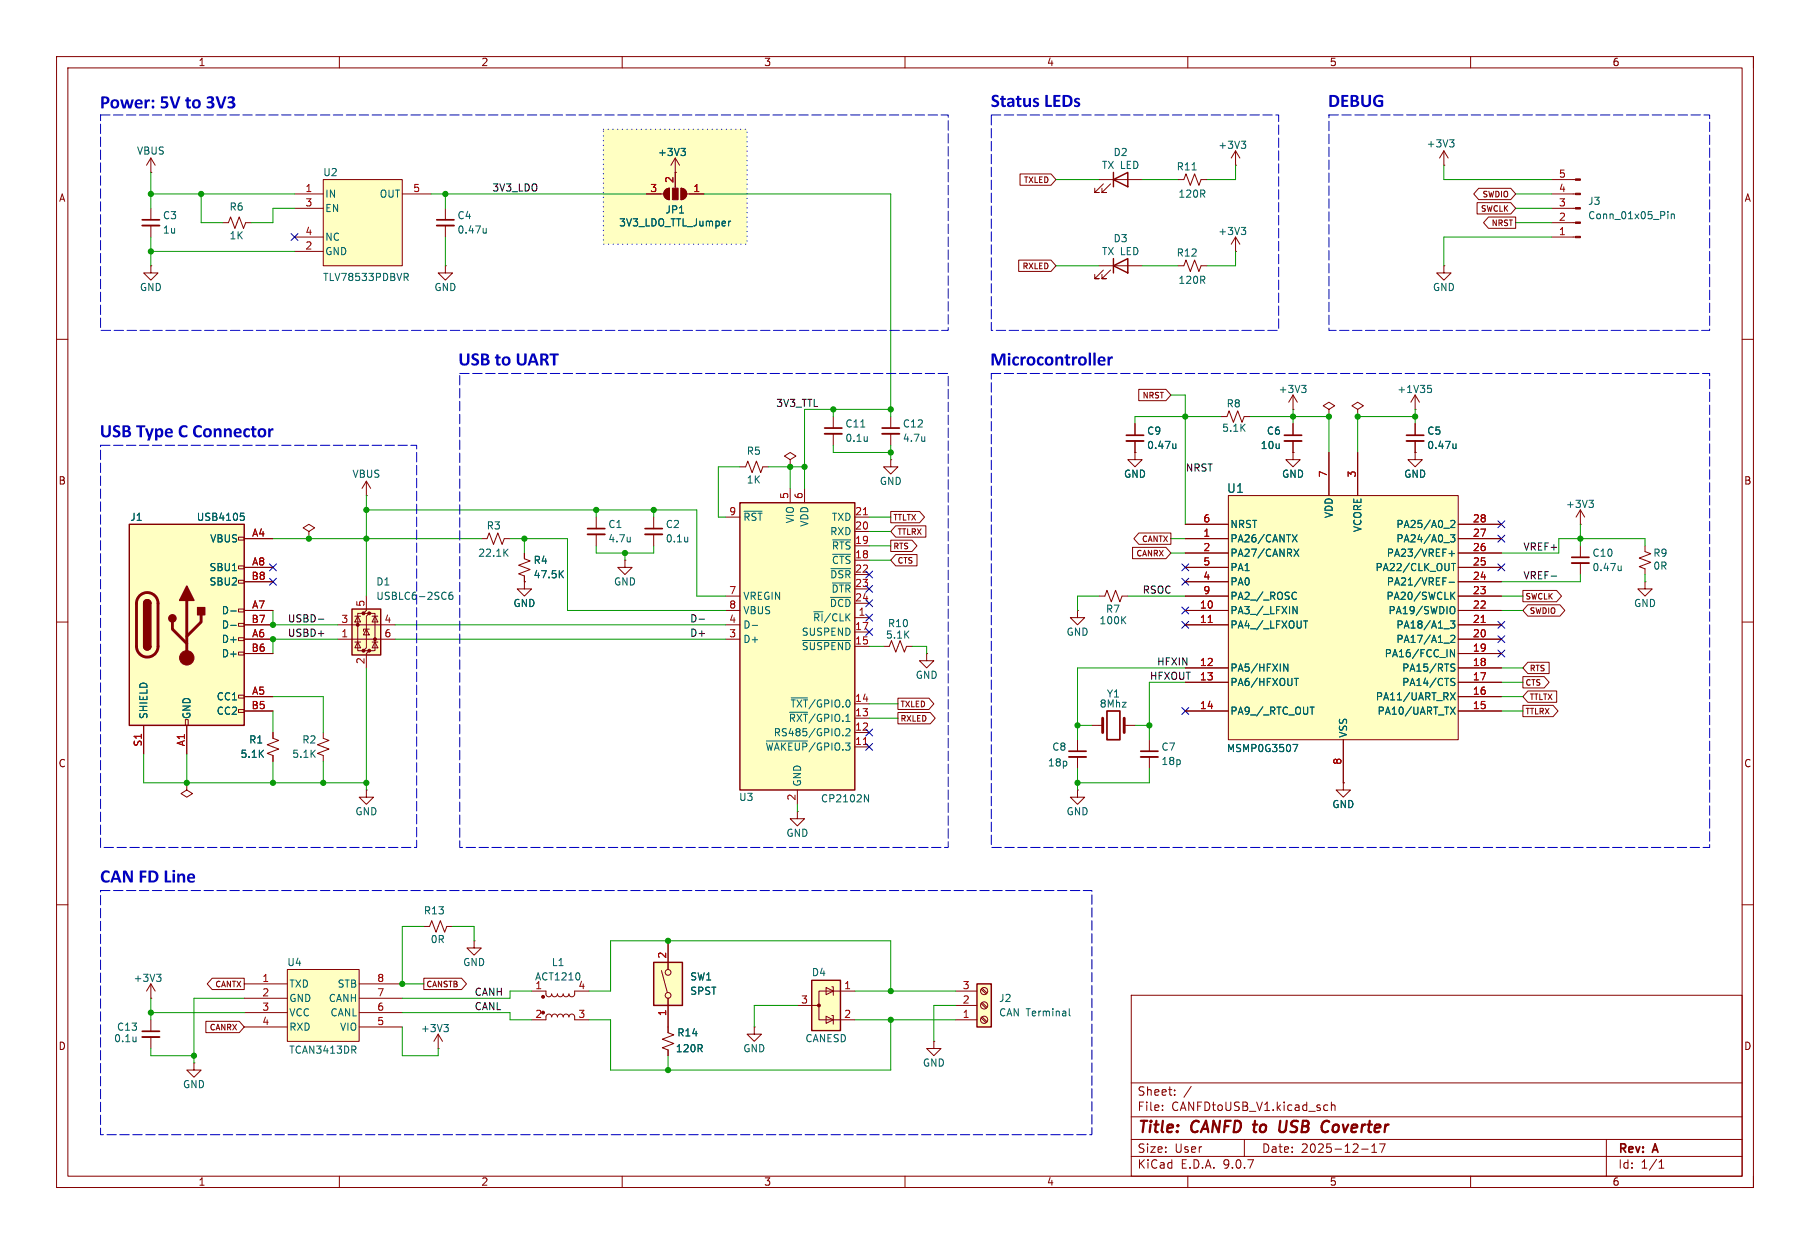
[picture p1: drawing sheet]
<svg xmlns="http://www.w3.org/2000/svg" width="320mm" height="220mm" viewBox="0 0 320 220" stroke-linecap="round" stroke-linejoin="round" font-family="sans-serif">
<defs><g id="words">
<g font-size="3.3" fill="#0000c2">
<text x="17.7" y="19.9">Power:5Vto3V3</text>
<text x="175.2" y="19.6">StatusLEDs</text>
<text x="234.8" y="19.6">DEBUG</text>
<text x="81" y="65.3">USBtoUART</text>
<text x="175.1" y="65.3">Microcontroller</text>
<text x="17.6" y="78">USBTypeCConnector</text>
<text x="17.7" y="156.8">CANFDLine</text>
</g>
<g font-size="2.8" fill="#840000">
<text x="201" y="200.9">Title:</text>
<text x="210.7" y="200.9">CANFD to</text>
<text x="227.8" y="200.9">USB</text>
<text x="236.1" y="200.9">Coverter</text>
</g>
<text font-size="2.1" fill="#006464" x="216.8" y="87.4">U1</text>
<g font-size="2.1" fill="#840000">
<text x="201" y="196.7">File:</text>
<text x="201" y="194">Sheet:</text>
<text x="207.1" y="196.7">CANFDtoUSB_V1.kicad_sch</text>
<text x="201" y="206.9">KiCad</text>
<text x="201" y="204.1">Size:</text>
<text x="207.7" y="204.1">User</text>
<text x="208.7" y="206.9">E.D.A.</text>
<text x="216.3" y="206.9">9.0.7</text>
<text x="223" y="204.1">Date:</text>
<text x="230" y="204.1">2025-12-17</text>
<text x="286" y="204.3">Rev:</text>
<text x="286" y="206.9">Id:</text>
<text x="290.1" y="206.9">1/1</text>
<text x="292.4" y="204.3">A</text>
</g>
<g font-size="1.8" fill="#840000">
<text x="35" y="11.9">1</text>
<text x="85" y="11.9">2</text>
<text x="135" y="11.9">3</text>
<text x="185" y="11.9">4</text>
<text x="235" y="11.9">5</text>
<text x="285" y="11.9">6</text>
<text x="10.3" y="35.9">A</text>
<text x="308.3" y="35.9">A</text>
<text x="10.3" y="85.9">B</text>
<text x="308.3" y="85.9">B</text>
<text x="10.3" y="135.9">C</text>
<text x="308.3" y="135.9">C</text>
<text x="10.3" y="185.9">D</text>
<text x="308.3" y="185.9">D</text>
<text x="35" y="209.9">1</text>
<text x="85" y="209.9">2</text>
<text x="135" y="209.9">3</text>
<text x="185" y="209.9">4</text>
<text x="235" y="209.9">5</text>
<text x="285" y="209.9">6</text>
</g>
<g font-size="1.8" fill="#006464">
<text x="24.1" y="27.5">VBUS</text>
<text x="116.2" y="27.8">+3V3</text>
<text x="196.8" y="27.8">D2</text>
<text x="215.3" y="26.5">+3V3</text>
<text x="252.1" y="26.3">+3V3</text>
<text x="57" y="31.4">U2</text>
<text x="57.4" y="35.2">IN</text>
<text x="67" y="35.2">OUT</text>
<text x="194.7" y="30.1">TX LED</text>
<text x="207.9" y="30.3">R11</text>
<text x="208.2" y="35.2">120R</text>
<text x="28.7" y="39">C3</text>
<text x="28.7" y="41.5">1u</text>
<text x="40.5" y="37.5">R6</text>
<text x="57.4" y="37.7">EN</text>
<text x="80.8" y="39">C4</text>
<text x="80.8" y="41.5">0.47u</text>
<text x="109.4" y="40.2">3V3_LDO_TTL_Jumper</text>
<text x="117.6" y="38">JP1</text>
<text x="215.3" y="41.8">+3V3</text>
<text x="280.7" y="36.4">J3</text>
<text x="280.7" y="39">Conn_01x05_Pin</text>
<text x="40.5" y="42.5">1K</text>
<text x="57.4" y="42.8">NC</text>
<text x="57.4" y="45.3">GND</text>
<text x="194.7" y="45.3">TX LED</text>
<text x="196.8" y="43">D3</text>
<text x="207.9" y="45.6">R12</text>
<text x="24.6" y="51.7">GND</text>
<text x="57" y="49.9">TLV78533PDBVR</text>
<text x="76.7" y="51.7">GND</text>
<text x="208.2" y="50.4">120R</text>
<text x="253.2" y="51.7">GND</text>
<text x="226" y="69.7">+3V3</text>
<text x="246.9" y="69.7">+1V35</text>
<text x="149.4" y="75.8">C11</text>
<text x="159.5" y="75.8">C12</text>
<text x="202.7" y="77.1">C9</text>
<text x="216" y="76.6">5.1K</text>
<text x="216.8" y="72.2">R8</text>
<text x="223.9" y="77.1">C6</text>
<text x="252.2" y="77.1">C5</text>
<text x="131.9" y="80.6">R5</text>
<text x="149.4" y="78.3">0.1u</text>
<text x="159.5" y="78.3">4.7u</text>
<text x="202.7" y="79.6">0.47u</text>
<text x="222.8" y="79.6">10u</text>
<text x="252.2" y="79.6">0.47u</text>
<text x="62.2" y="84.7">VBUS</text>
<text x="131.9" y="85.7">1K</text>
<text x="155.4" y="86">GND</text>
<text x="198.6" y="84.7">GND</text>
<text x="226.6" y="84.7">GND</text>
<text x="248.2" y="84.7">GND</text>
<text x="22.9" y="92.3">J1</text>
<text x="34.7" y="92.3">USB4105</text>
<text x="86" y="93.8">R3</text>
<text x="107.5" y="93.6">C1</text>
<text x="117.6" y="93.6">C2</text>
<text x="131.3" y="92.3">~{RST}</text>
<text x="140.6" y="92.6" transform="rotate(-90 140.6 92.6)">VIO</text>
<text x="143.1" y="93.3" transform="rotate(-90 143.1 93.3)">VDD</text>
<text x="146.7" y="94.9">RXD</text>
<text x="147" y="92.3">TXD</text>
<text x="217.4" y="93.6">NRST</text>
<text x="235.8" y="91.7" transform="rotate(-90 235.8 91.7)">VDD</text>
<text x="240.9" y="94.2" transform="rotate(-90 240.9 94.2)">VCORE</text>
<text x="246.8" y="93.6">PA25/A0_2</text>
<text x="276.8" y="90">+3V3</text>
<text x="36.9" y="101.2">SBU1</text>
<text x="37.1" y="96.1">VBUS</text>
<text x="84.5" y="98.7">22.1K</text>
<text x="94.2" y="99.9">R4</text>
<text x="107.5" y="96.1">4.7u</text>
<text x="117.6" y="96.1">0.1u</text>
<text x="147" y="97.4">~{RTS}</text>
<text x="147" y="99.9">~{CTS}</text>
<text x="217.4" y="101.2">PA1</text>
<text x="217.4" y="96.1">PA26/CANTX</text>
<text x="217.4" y="98.7">PA27/CANRX</text>
<text x="243.1" y="101.2">PA22/CLK_OUT</text>
<text x="245.1" y="98.7">PA23/VREF+</text>
<text x="246.8" y="96.1">PA24/A0_3</text>
<text x="281.4" y="101.2">0.47u</text>
<text x="281.4" y="98.7">C10</text>
<text x="292.2" y="98.7">R9</text>
<text x="292.2" y="101">0R</text>
<text x="36.9" y="103.7">SBU2</text>
<text x="66.4" y="103.7">D1</text>
<text x="66.4" y="106.3">USBLC6-2SC6</text>
<text x="90.7" y="107.6">GND</text>
<text x="94.2" y="102.5">47.5K</text>
<text x="108.5" y="103.7">GND</text>
<text x="131.3" y="106.3">VREGIN</text>
<text x="146.6" y="107.6">~{DCD}</text>
<text x="146.7" y="102.5">~{DSR}</text>
<text x="146.9" y="105">~{DTR}</text>
<text x="217.4" y="103.7">PA0</text>
<text x="217.4" y="106.3">PA2_/_ROSC</text>
<text x="245" y="106.3">PA20/SWCLK</text>
<text x="245.1" y="103.7">PA21/VREF-</text>
<text x="288.8" y="107.6">GND</text>
<text x="39.1" y="108.8">D-</text>
<text x="39.1" y="111.4">D-</text>
<text x="39.1" y="113.9">D+</text>
<text x="131.3" y="108.8">VBUS</text>
<text x="131.3" y="111.4">D-</text>
<text x="131.3" y="113.9">D+</text>
<text x="141.6" y="112.6">SUSPEND</text>
<text x="143.6" y="110.1">~{RI}/CLK</text>
<text x="156.5" y="113.1">5.1K</text>
<text x="156.9" y="111.1">R10</text>
<text x="188.5" y="112.6">GND</text>
<text x="194.3" y="110.6">100K</text>
<text x="195.4" y="108.6">R7</text>
<text x="217.4" y="108.8">PA3_/_LFXIN</text>
<text x="217.4" y="111.4">PA4_/_LFXOUT</text>
<text x="245.4" y="108.8">PA19/SWDIO</text>
<text x="246.8" y="111.4">PA18/A1_3</text>
<text x="246.8" y="113.9">PA17/A1_2</text>
<text x="39.1" y="116.4">D+</text>
<text x="141.6" y="115.2">~{SUSPEND}</text>
<text x="217.4" y="119">PA5/HFXIN</text>
<text x="244.7" y="116.4">PA16/FCC_IN</text>
<text x="247.8" y="119">PA15/RTS</text>
<text x="38.2" y="124.1">CC1</text>
<text x="139.7" y="125.3">~{TXT}/GPIO.0</text>
<text x="161.8" y="120.3">GND</text>
<text x="194.3" y="125.3">8Mhz</text>
<text x="195.6" y="123.6">Y1</text>
<text x="217.4" y="121.5">PA6/HFXOUT</text>
<text x="243.1" y="124.1">PA11/UART_RX</text>
<text x="247.8" y="121.5">PA14/CTS</text>
<text x="26.3" y="127.3" transform="rotate(-90 26.3 127.3)">SHIELD</text>
<text x="33.9" y="127.3" transform="rotate(-90 33.9 127.3)">GND</text>
<text x="38.2" y="126.6">CC2</text>
<text x="44" y="131.7">R1</text>
<text x="53.3" y="131.7">R2</text>
<text x="136.7" y="130.4">RS485/GPIO.2</text>
<text x="139.4" y="127.9">~{RXT}/GPIO.1</text>
<text x="217.4" y="126.6">PA9_/_RTC_OUT</text>
<text x="238.4" y="130.6" transform="rotate(-90 238.4 130.6)">VSS</text>
<text x="243.4" y="126.6">PA10/UART_TX</text>
<text x="42.4" y="134.2">5.1K</text>
<text x="51.6" y="134.2">5.1K</text>
<text x="135.2" y="133">~{WAKEUP}/GPIO.3</text>
<text x="185.2" y="135.7">18p</text>
<text x="185.9" y="133">C8</text>
<text x="205.2" y="133">C7</text>
<text x="205.2" y="135.5">18p</text>
<text x="216.8" y="133.2">MSMP0G3507</text>
<text x="130.6" y="141.8">U3</text>
<text x="141.8" y="139.2" transform="rotate(-90 141.8 139.2)">GND</text>
<text x="145" y="142.1">CP2102N</text>
<text x="235.5" y="143.1">GND</text>
<text x="62.7" y="144.4">GND</text>
<text x="138.9" y="148.2">GND</text>
<text x="188.5" y="144.4">GND</text>
<text x="74.8" y="161.9">R13</text>
<text x="76" y="167">0R</text>
<text x="23.5" y="173.8">+3V3</text>
<text x="50.7" y="171.1">U4</text>
<text x="81.8" y="171.1">GND</text>
<text x="94.5" y="173.6">ACT1210</text>
<text x="97.5" y="171.1">L1</text>
<text x="121.9" y="173.6">SW1</text>
<text x="143.4" y="172.8">D4</text>
<text x="51.1" y="174.9">TXD</text>
<text x="51.1" y="179.9">VCC</text>
<text x="51.1" y="177.4">GND</text>
<text x="58" y="177.4">CANH</text>
<text x="58.3" y="179.9">CANL</text>
<text x="59.6" y="174.9">STB</text>
<text x="102.2" y="175">4</text>
<text x="121.9" y="176.1">SPST</text>
<text x="176.5" y="177.4">J2</text>
<text x="176.5" y="179.9">CAN Terminal</text>
<text x="20.1" y="184.5">0.1u</text>
<text x="20.6" y="182.5">C13</text>
<text x="51.1" y="182.5">RXD</text>
<text x="60" y="182.5">VIO</text>
<text x="74.3" y="182.7">+3V3</text>
<text x="119.6" y="183.5">R14</text>
<text x="142.3" y="184.5">CANESD</text>
<text x="51" y="186.5">TCAN3413DR</text>
<text x="119.4" y="186.3">120R</text>
<text x="131.3" y="186.3">GND</text>
<text x="163.1" y="188.8">GND</text>
<text x="32.3" y="192.6">GND</text>
</g>
<g font-size="1.8" fill="#a90000">
<text x="53.9" y="34">1</text>
<text x="73" y="34">5</text>
<text x="114.9" y="34">3</text>
<text x="119.1" y="32.5" transform="rotate(-90 119.1 32.5)">2</text>
<text x="122.5" y="34">1</text>
<text x="275.5" y="34">4</text>
<text x="275.5" y="31.5">5</text>
<text x="53.9" y="36.6">3</text>
<text x="53.9" y="41.7">4</text>
<text x="275.5" y="41.7">1</text>
<text x="275.5" y="39.1">2</text>
<text x="275.5" y="36.6">3</text>
<text x="53.9" y="44.2">2</text>
<text x="139.4" y="88.3" transform="rotate(-90 139.4 88.3)">5</text>
<text x="142" y="88.3" transform="rotate(-90 142 88.3)">6</text>
<text x="234.7" y="84.5" transform="rotate(-90 234.7 84.5)">7</text>
<text x="239.8" y="84.5" transform="rotate(-90 239.8 84.5)">3</text>
<text x="44.5" y="95">A4</text>
<text x="128.8" y="91.2">9</text>
<text x="151.1" y="91.2">21</text>
<text x="151.1" y="93.7">20</text>
<text x="212.7" y="92.5">6</text>
<text x="212.7" y="95">1</text>
<text x="260.3" y="92.5">28</text>
<text x="260.3" y="95">27</text>
<text x="44.5" y="100.1">A8</text>
<text x="151.1" y="96.3">19</text>
<text x="151.1" y="98.8">18</text>
<text x="151.1" y="101.4">22</text>
<text x="212.7" y="100.1">5</text>
<text x="212.7" y="97.5">2</text>
<text x="260.3" y="97.5">26</text>
<text x="260.3" y="100.1">25</text>
<text x="44.4" y="102.6">B8</text>
<text x="44.5" y="107.7">A7</text>
<text x="64.5" y="107.4" transform="rotate(-90 64.5 107.4)">5</text>
<text x="128.8" y="105.2">7</text>
<text x="128.8" y="107.7">8</text>
<text x="151.1" y="103.9">23</text>
<text x="151.1" y="106.4">24</text>
<text x="212" y="107.7">10</text>
<text x="212.7" y="102.6">4</text>
<text x="212.7" y="105.2">9</text>
<text x="260.3" y="105.2">23</text>
<text x="260.3" y="107.7">22</text>
<text x="260.3" y="102.6">24</text>
<text x="44.4" y="110.2">B7</text>
<text x="44.5" y="112.8">A6</text>
<text x="60.3" y="110.2">3</text>
<text x="60.3" y="112.8">1</text>
<text x="67.9" y="110.2">4</text>
<text x="67.9" y="112.8">6</text>
<text x="128.8" y="110.2">4</text>
<text x="128.8" y="112.8">3</text>
<text x="151.1" y="111.5">17</text>
<text x="151.7" y="109">1</text>
<text x="212" y="110.2">11</text>
<text x="260.3" y="110.2">21</text>
<text x="260.3" y="112.8">20</text>
<text x="44.4" y="115.3">B6</text>
<text x="64.5" y="117.6" transform="rotate(-90 64.5 117.6)">2</text>
<text x="151.1" y="114.1">15</text>
<text x="212" y="117.9">12</text>
<text x="260.3" y="115.3">19</text>
<text x="260.3" y="117.9">18</text>
<text x="44.4" y="125.5">B5</text>
<text x="44.5" y="122.9">A5</text>
<text x="151.1" y="124.2">14</text>
<text x="212" y="120.4">13</text>
<text x="212" y="125.5">14</text>
<text x="260.3" y="120.4">17</text>
<text x="260.3" y="122.9">16</text>
<text x="260.3" y="125.5">15</text>
<text x="151.1" y="126.8">13</text>
<text x="151.1" y="129.3">12</text>
<text x="151.1" y="131.8">11</text>
<text x="25.1" y="132.1" transform="rotate(-90 25.1 132.1)">S1</text>
<text x="32.8" y="132.1" transform="rotate(-90 32.8 132.1)">A1</text>
<text x="237.2" y="135.3" transform="rotate(-90 237.2 135.3)">8</text>
<text x="140.7" y="141.7" transform="rotate(-90 140.7 141.7)">2</text>
<text x="46.3" y="173.7">1</text>
<text x="66.6" y="173.7">8</text>
<text x="117.9" y="169.6" transform="rotate(-90 117.9 169.6)">2</text>
<text x="46.3" y="178.8">3</text>
<text x="46.3" y="176.3">2</text>
<text x="66.6" y="176.3">7</text>
<text x="66.6" y="178.8">6</text>
<text x="94.5" y="175">1</text>
<text x="117.9" y="179.8" transform="rotate(-90 117.9 179.8)">1</text>
<text x="141.5" y="177.6">3</text>
<text x="149.2" y="175">1</text>
<text x="170.1" y="175">3</text>
<text x="170.1" y="177.6">2</text>
<text x="46.3" y="181.4">4</text>
<text x="66.6" y="181.4">5</text>
<text x="94.5" y="180.1">2</text>
<text x="102.2" y="180.1">3</text>
<text x="149.2" y="180.1">2</text>
<text x="170.1" y="180.1">1</text>
</g>
<g font-size="1.8" fill="#0f0f0f">
<text x="86.9" y="34">3V3_LDO</text>
<text x="137.1" y="72.1">3V3_TTL</text>
<text x="209.5" y="83.5">NRST</text>
<text x="269.2" y="97.5">VREF+</text>
<text x="201.9" y="105.1">RSOC</text>
<text x="269.2" y="102.5">VREF-</text>
<text x="50.8" y="110.2">USBD-</text>
<text x="50.8" y="112.7">USBD+</text>
<text x="121.9" y="112.7">D+</text>
<text x="121.9" y="110.2">D-</text>
<text x="204.5" y="117.8">HFXIN</text>
<text x="203.2" y="120.3">HFXOUT</text>
<text x="83.8" y="176.2">CANH</text>
<text x="83.8" y="178.7">CANL</text>
</g>
<g font-size="1.4" fill="#840000">
<text x="180.9" y="32.6">TXLED</text>
<text x="262" y="35.1">SWDIO</text>
<text x="261.7" y="37.6">SWCLK</text>
<text x="263.6" y="40.2">NRST</text>
<text x="180.6" y="47.8">RXLED</text>
<text x="201.9" y="70.7">NRST</text>
<text x="157.9" y="92.3">TTLTX</text>
<text x="158.6" y="94.8">TTLRX</text>
<text x="157.9" y="97.3">RTS</text>
<text x="158.6" y="99.9">CTS</text>
<text x="200.8" y="98.6">CANRX</text>
<text x="201.8" y="96.1">CANTX</text>
<text x="269.6" y="106.2">SWCLK</text>
<text x="270.4" y="108.8">SWDIO</text>
<text x="270.4" y="118.9">RTS</text>
<text x="159.1" y="125.3">TXLED</text>
<text x="269.6" y="121.5">CTS</text>
<text x="270.4" y="124">TTLTX</text>
<text x="159.1" y="127.8">RXLED</text>
<text x="269.6" y="126.5">TTLRX</text>
<text x="37.9" y="174.8">CANTX</text>
<text x="75.3" y="174.8">CANSTB</text>
<text x="36.9" y="182.4">CANRX</text>
</g>
</g></defs>
<g fill="none" stroke="#840000" stroke-width=".18">
<path d="M10 10h300v200h-300zM12 12h296v196h-296zM60 10v2M110 10v2M160 10v2M210 10v2M260 10v2M310 10v2M10 60h2M308 60h2M10 110h2M308 110h2"/>
<path d="M10 160h2M200 176h108v32h-108zM308 160h2M200 197.5h108M200 191.5h108M205.5 196.3v.1M205.5 195.5v.1M207.7 193.6v.1M207.7 192.8v.1M210.6 192.1l-1.3 2M234.3 195.4l.4 .1M234.7 196.3l-.4 .1"/>
<path d="M235.4 195.5l.2-.1 .4 .1v.9M235.4 194.9v1.5M10 210h2M60 208v2M110 208v2M160 208v2M200 204.5h108M200 201.5h108M210 208v2M220 201.5v3M240.7 203.2h1.2M242.5 203.8h.9"/>
<path d="M242.5 202.7l.5-.4v1.5M243.9 202.3h1l-.7 1.5M260 208v2M284 201.5v6.5M293.3 206.6h.9M293.3 205.5l.4-.4v1.5M310 208v2h-2"/>
</g>
<path d="M226.4 198.2l-.2 1.6 .1 .3a.66 .66 0 0 0 .9-.1M234.6 198.2l.4 .2M234.8 200l-.1 .1" fill="none" stroke="#840000" stroke-width=".4"/>
<path d="M106.7 22.9h25.4v20.3h-25.4z" fill="#ffffc2"/>
<g fill="none" stroke="#840000" stroke-width=".18">
<path d="M208.3 47h1l.4-1 .7 2 .8-2 .8 2 .3-1h1.1M92.7 97.8v1l1 .4-2 .8 2 .7-2 .8 1 .4v1M105.4 91.5v2M105.4 94.5v2M115.6 91.5v2M115.6 94.5v2M139.7 81.3l1-.6-1-.7-1 .7 1 .6v1.3M139.7 82.6h.1M92.7 102.9v1.3h1.3l-1.3 1.2-1.3-1.2h1.3M92.7 102.9h.1M33 138.4v1.3l1 .6-1 .7-1-.7 1-.6M33 138.4h.1"/>
<path d="M83.8 166.4v1.3h1.3l-1.3 1.2-1.3-1.2h1.3M83.8 166.4h.1M94 175.3h2.5l.1 .7 .4 .3 .4-.2 .1-.3 .2 .3 .3 .2 .4-.1 .2-.4 .1 .3 .3 .2 .4-.1 .2-.4 .1 .3 .2 .2 .5-.1 .2-.4 .2 .4 .4 .1 .4-.3v-.7h2.5M94 180.4h2.5l.1-.8 .4-.3 .4 .2 .1 .3 .2-.3 .3-.2 .4 .2 .2 .3 .1-.3 .3-.2 .4 .2 .2 .3 .2-.4h.4l.3 .2 .1 .2 .2-.3 .4-.2 .4 .3v.8h2.5"/>
</g>
<path d="M103.9 93.5h3M114 93.5h3.1" fill="none" stroke="#840000" stroke-width=".3"/>
<path d="M103.9 94.5h3M114 94.5h3.1" fill="none" stroke="#840000" stroke-width=".33"/>
<path d="M111.4 95v.8M111.4 95.7v.1M121.6 95v.8M121.6 95.7l-.1 .1M99.1 101.5l.5 .7M99.6 100.9l-.7 .7M102.5 172.3v.8" fill="none" stroke="#006464" stroke-width=".18"/>
<g fill="#840000" stroke="#840000" stroke-width=".18">
<circle cx="96" cy="176.3" r=".25"/>
<circle cx="96" cy="179.1" r=".25"/>
</g>
<path d="M62.2 107.7h5.1v8.1h-5.1z" fill="#ffffc2"/>
<g fill="#840000" stroke="#840000" stroke-width=".18">
<path d="M278.5 41.8h.9v.2h-.9z"/>
<path d="M278.5 39.3h.9v.2h-.9z"/>
<path d="M278.5 36.7h.9v.3h-.9z"/>
<path d="M278.5 34.2h.9v.2h-.9z"/>
<path d="M278.5 31.6h.9v.3h-.9z"/>
<circle cx="63.2" cy="110.5" r=".25"/>
<circle cx="64.3" cy="108.5" r=".25"/>
<circle cx="64.3" cy="115.1" r=".25"/>
<circle cx="65.3" cy="108.5" r=".25"/>
<circle cx="65.3" cy="115.1" r=".25"/>
<circle cx="66.3" cy="113" r=".25"/>
</g>
<g fill="none" stroke="#840000" stroke-width=".18">
<path d="M274.3 39.4h4.2M274.3 36.8h4.2M274.3 34.3h4.2M274.3 31.8h4.2M274.3 41.9h4.2M147.3 73.7v2M147.3 76.7v2.1M59.7 110.5h10.1M59.7 113h10.1M62.7 113.5h1.1M62.7 109h1.1M63.2 109l.6 1h-1.1z"/>
<path d="M63.2 113.5l.6 1.1h-1.1zM64.3 108.5h-1.1v6.6h1.1M64.8 105.4v2.6l-.5 .5h1l-.5 .5v5.6l-.5 .5h1l-.5 .5v2.5M64.8 111.3l.5 1h-1zM65.3 111.3h-1v.3M65.3 108.5h1v6.6h-1M65.8 113.5h1M65.8 109h1M66.3 109l.5 1h-1zM66.3 113.5l.5 1.1h-1zM64.8 139.7v1.3h1.2l-1.2 1.3-1.3-1.3h1.3M64.8 139.7h.1"/>
</g>
<path d="M62.2 107.7h5.1v8.1h-5.1z" fill="none" stroke="#840000" stroke-width=".25"/>
<path d="M294.9 37.4v.1M294.9 37.8v.9M295.5 37.8v.9M295.5 38l.2-.2 .3 .1v.8M152.2 75.5h.7M153.3 77.2v.9M153.3 77.9v.1M80 104.7l-.4 .1a.86 .86 0 0 0 0 1.2l.4-.1 .1-.4-.3-.3h-.2l-.2 .3" fill="none" stroke="#006464" stroke-width=".18"/>
<path d="M145.8 75.7h3" fill="none" stroke="#840000" stroke-width=".3"/>
<path d="M145.8 76.7h3" fill="none" stroke="#840000" stroke-width=".33"/>
<path d="M130.8 88.9h20.3v50.8h-20.3z" fill="#ffffc2"/>
<path d="M130.8 88.9h20.3v50.8h-20.3z" fill="none" stroke="#840000" stroke-width=".25"/>
<g fill="none" stroke="#840000" stroke-width=".18">
<path d="M128.3 91.5h2.5M139.7 86.4v2.5M142.2 86.4v2.5M151.1 91.5h2.6M151.1 94h2.6M151.1 96.5h2.6M151.1 99.1h2.6M128.3 105.4h2.5M128.3 108h2.5M128.3 110.5h2.5M128.3 113h2.5M151.1 101.6h2.6"/>
<path d="M151.1 104.2h2.6M151.1 106.7h2.6M151.1 109.2h2.6M151.1 111.8h2.6M151.1 114.3h2.6M141 139.7v2.6M151.1 124.5h2.6M151.1 127h2.6M151.1 129.6h2.6M151.1 132.1h2.6"/>
</g>
<g fill="none" stroke="#006464" stroke-width=".18">
<path d="M131.5 90.4h3.2M147.2 95.5h3.2M147.2 98h3.2M133 110.6h1M141.9 113.3h8.5M146.8 105.6h3.6M146.9 100.6h3.5M147.1 103.1h3.3M135.5 131h7.3M139.6 126h3.2M139.9 123.4h2.9M149 130v.1"/>
<path d="M149.6 129l.4-.1 .3 .3-.8 .9h.8M152.8 140.5l.8 1.3v-1.3"/>
</g>
<path d="M152.6 91h.8M152.6 131.7h.8" fill="none" stroke="#a90000" stroke-width=".18"/>
<path d="M50.8 171.5h12.7v12.7h-12.7z" fill="#ffffc2"/>
<g fill="none" stroke="#840000" stroke-width=".18">
<path d="M78.7 36.8v2.1M78.7 39.9v2M114.3 34.3h3M117.6 33.6l.8-.3v2a1.02 1.02 0 0 1-1-.6 1.02 1.02 0 0 1 .2-1.1zM119.4 30.5h.1M119.4 28v5.3M119.4 28l-.8 1.2M119.4 28l.7 1.2M120.4 33.3a1.02 1.02 0 0 1 1 1 1.02 1.02 0 0 1-1 1zM121.4 34.3h3.1M255.3 29.2h.1M255.3 26.7l-.8 1.3"/>
<path d="M255.3 26.7l.7 1.3M255.3 26.7v2.5M78.7 47v1.3h1.3l-1.3 1.2-1.2-1.2h1.2M78.7 47h.1M85.1 95.3h1l.4-1.1 .7 2.1 .8-2.1 .8 2.1 .4-1h1M26.7 176.5h.1M26.7 174v2.5M26.7 174l-.8 1.3M26.7 174l.7 1.3M43.2 174h7.6M43.2 179.1h7.6M43.2 176.5h7.6"/>
<path d="M50.8 171.5h12.7v12.7h-12.7zM63.5 174h7.6M63.5 179.1h7.6M63.5 176.5h7.6M26.7 180.4v2M26.7 183.4v2M43.2 181.6h7.6M63.5 181.6h7.6M118.1 181.6v1l1 .4-2 .8 2 .7-2 .8 1 .4v1"/>
</g>
<g fill="none" stroke="#006464" stroke-width=".18">
<path d="M120.4 26.2h.8l-.5 .5M120.9 26.7l.3 .3v.3l-.3 .2M128.8 39.1v.9M129.2 39.1l-.4 .3M256.3 24.7h.8l-.5 .5M256.8 25.2l.3 .2v.3l-.3 .3M86 40.4v.8M86 41.1l-.4 .1M89.3 97.7l.5 .7M89.8 97.1l-.7 .7M27.7 172.3h.8l-.5 .5M28.2 172.8l.3 .2v.3l-.3 .3"/>
<path d="M24 183.4v.8M24 184.1v.1M62.5 185.7l.4 .6M62.9 185.1v.4"/>
</g>
<g fill="#840000" stroke="#840000" stroke-width=".18">
<path d="M120.4 33.3a1.02 1.02 0 0 1 1 1 1.02 1.02 0 0 1-1 1z"/>
<path d="M118.9 33.3h1v2h-1z"/>
<path d="M117.6 33.6l.8-.3v2a1.02 1.02 0 0 1-1-.6 1.02 1.02 0 0 1 .2-1.1z"/>
</g>
<path d="M77.2 38.9h3.1M25.1 182.4h3.1" fill="none" stroke="#840000" stroke-width=".3"/>
<path d="M77.2 39.9h3.1M25.1 183.4h3.1" fill="none" stroke="#840000" stroke-width=".33"/>
<path d="M57.1 31.8h14v15.2h-14z" fill="#ffffc2"/>
<path d="M26.7 36.8v2.1M26.7 39.9v2M39.4 39.4h1l.4-1 .7 2 .8-2 .8 2 .3-1h1M52.1 34.3h5M52.1 36.8h5M57.1 31.8h14v15.2h-14zM71.1 34.3h5.1M26.7 47v1.3h1.2l-1.2 1.2-1.3-1.2h1.3M26.7 47h.1M52.1 41.9h5M52.1 44.5h5" fill="none" stroke="#840000" stroke-width=".18"/>
<path d="M71.5 48.3h.4l.3 .3-.1 .3-.6 .1M71.8 49l.4 .6" fill="none" stroke="#006464" stroke-width=".18"/>
<path d="M25.1 38.9h3.1" fill="none" stroke="#840000" stroke-width=".3"/>
<path d="M25.1 39.9h3.1" fill="none" stroke="#840000" stroke-width=".33"/>
<path d="M115.6 170.2h5v7.6h-5z" fill="#ffffc2"/>
<g fill="none" stroke="#840000" stroke-width=".18">
<path d="M26.7 30.5h.1M26.7 28l-.8 1.2M26.7 28l.7 1.2M26.7 28v2.5M255.3 47v1.3h1.2l-1.2 1.2-1.3-1.2h1.3M255.3 47h.1M157.5 73.7v2M157.5 76.7v2.1M54.6 94l1-.6-1-.7-1 .7 1 .6v1.3M54.6 95.3h.1M64.8 87.6h.1M64.8 85.1l-.8 1.3"/>
<path d="M64.8 85.1l.7 1.3M64.8 85.1v2.5M110.5 99.1v1.2h1.3l-1.3 1.3-1.3-1.3h1.3M110.5 99.1h.1M156.2 114.3h1l.4-1 .8 2 .7-2 .8 2 .4-1h1M163.8 115.6v1.3h1.3l-1.3 1.2-1.2-1.2h1.2M163.8 115.6h.1M48.3 129.6v1l1 .3-2.1 .8 2.1 .8-2.1 .7 1.1 .4v1M141 143.5v1.3h1.2l-1.2 1.3-1.3-1.3h1.3M141 143.5h.1M74.9 163.8h1l.4-1 .8 2.1 .8-2.1 .7 2.1 .4-1.1h1M116.9 171.6l1.1 3.9"/>
<path d="M118.1 166.4v5.1M118.1 176.5v5.1M77.5 185.4h.1M77.5 182.9l-.8 1.3M77.5 182.9l.7 1.3M77.5 182.9v2.5M133.3 181.6v1.3h1.3l-1.3 1.3-1.2-1.3h1.2M133.3 181.6h.1M165.1 184.2v1.2h1.3l-1.3 1.3-1.3-1.3h1.3M165.1 184.2h.1"/>
<circle cx="118.1" cy="172" r=".51"/>
<circle cx="118.1" cy="176" r=".51"/>
</g>
<path d="M115.6 170.2h5v7.6h-5z" fill="none" stroke="#840000" stroke-width=".25"/>
<path d="M163.5 77.2v.9M163.5 77.9l-.1 .1M78.5 181.2h.8l-.5 .5M79 181.7l.3 .2v.3l-.3 .3" fill="none" stroke="#006464" stroke-width=".18"/>
<path d="M156 75.7h3" fill="none" stroke="#840000" stroke-width=".3"/>
<path d="M156 76.7h3" fill="none" stroke="#840000" stroke-width=".33"/>
<path d="M172.7 174h2.6v7.6h-2.6z" fill="#ffffc2"/>
<path d="M172.7 174h2.6v7.6h-2.6z" fill="none" stroke="#840000" stroke-width=".25"/>
<g fill="none" stroke="#840000" stroke-width=".18">
<path d="M168.9 175.3h3.8M168.9 177.8h3.8M173.5 174.9l.8 .9M173.5 177.5l.8 .8M173.6 174.8l.9 .8M173.6 177.3l.9 .8M173.6 179.8l.9 .9M168.9 180.4h3.8M173.5 180l.8 .9"/>
<circle cx="174" cy="175.3" r=".63"/>
<circle cx="174" cy="177.8" r=".63"/>
<circle cx="174" cy="180.4" r=".63"/>
</g>
<path d="M189 178.4v1.1l.2 .2" fill="none" stroke="#006464" stroke-width=".18"/>
<path d="M143.5 173.4h5.1v8.9h-5.1z" fill="#ffffc2"/>
<path d="M143.5 173.4h5.1v8.9h-5.1z" fill="none" stroke="#840000" stroke-width=".25"/>
<g fill="none" stroke="#840000" stroke-width=".18">
<path d="M130.8 82.6h1l.4-1.1 .8 2.1 .7-2.1 .8 2.1 .4-1h1M157.5 81.3v1.3h1.2l-1.2 1.2-1.3-1.2h1.3M157.5 81.3h.1M57.1 129.6v1l1.1 .3-2.1 .8 2.1 .8-2.1 .7 1 .4v1M141 177.8h3.8M146 174.6l1.3 .7-1.3 .6zM146 179.7l1.3 .7-1.3 .6zM147.1 174.5h.2v1.5M147.1 179.6h.2v1.5M147.3 175.3h-2.5v5.1h2.5M147.3 175.3h3.8M34.3 188v1.2h1.3l-1.3 1.3-1.3-1.3h1.3"/>
<path d="M34.3 188h.1M147.3 180.4h3.8"/>
</g>
<circle cx="144.8" cy="177.8" r=".25" fill="#840000" stroke="#840000" stroke-width=".18"/>
<path d="M22.9 92.7h20.3v35.6h-20.3z" fill="#ffffc2"/>
<g fill="none" stroke="#840000" stroke-width=".18">
<path d="M194.3 31.8h7.6M195.1 32.5l-1.6 1.5h.8h-.8v-.7M196.3 32.5l-1.5 1.5h.8h-.8v-.7M208.3 31.8h1l.4-1.1 .7 2.1 .8-2.1 .8 2.1 .3-1h1.1M218.4 29.2h.1M218.4 26.7l-.7 1.3M218.4 26.7l.8 1.3M218.4 26.7v2.5M194.3 47h7.6M195.1 47.8l-1.6 1.5h.8h-.8v-.8M196.3 47.8l-1.5 1.5h.8h-.8v-.8M218.4 44.5h.1"/>
<path d="M218.4 41.9v2.6M218.4 41.9l-.7 1.3M218.4 41.9l.8 1.3M200.7 74.9v2.1M200.7 78v2M228.6 72.4h.1M228.6 69.9l-.8 1.2M228.6 69.9l.8 1.2M228.6 69.9v2.5M250.2 72.4h.1M250.2 69.9l-.8 1.2M250.2 69.9l.8 1.2"/>
<path d="M250.2 69.9v2.5M250.2 74.9v2.1M250.2 78v2M42.2 95h1v.5h-1zM43.2 95.3h5.1M200.7 80v1.3h1.2l-1.2 1.3-1.3-1.3h1.3M200.7 80h.1M228.6 80v1.3h-1.3l1.3 1.3 1.3-1.3h-1.3M228.6 80h.1M250.2 80v1.3h1.3l-1.3 1.3-1.3-1.3h1.3M250.2 80h.1M279.4 92.7h.1"/>
<path d="M279.4 90.2v2.5M279.4 96.5v2.1M279.4 99.6v2M279.4 90.2l-.8 1.3M279.4 90.2l.8 1.3M42.2 100.1h1v.5h-1zM42.2 102.6h1v.5h-1zM42.2 107.7h1v.5h-1zM42.2 110.2h1v.6h-1zM42.2 112.8h1v.5h-1zM42.2 115.3h1v.5h-1zM43.2 100.3h5.1"/>
<path d="M43.2 102.9h5.1M43.2 108h5.1M43.2 110.5h5.1M43.2 113h5.1M43.2 115.6h5.1M190.5 108v1.2h1.3l-1.3 1.3-1.3-1.3h1.3M190.5 108h.1M194.3 105.4h1l.4-1 .8 2 .7-2 .8 2 .4-1h1M25.4 128.3v5.1M32.8 127.3h.5v1h-.5zM33 128.3v5.1M42.2 122.9h1v.6h-1z"/>
<path d="M42.2 125.5h1v.5h-1zM43.2 123.2h5.1M43.2 125.7h5.1M190.5 139.7v1.3h1.3l-1.3 1.3-1.3-1.3h1.3M190.5 139.7h.1M190.5 130.8v2.1M190.5 133.9v2M193 128.3h1.9M198.8 128.3h1.9M203.2 130.8v2.1M203.2 133.9v2"/>
</g>
<path d="M196.8 31.8l2.6-1.3v2.5zM196.8 30.5v2.5M196.8 47l2.6-1.3v2.6zM196.8 45.7v2.6M22.9 92.7h20.3v35.6h-20.3zM25.4 106.7a.64 .64 0 0 1 .6-.6 .64 .64 0 0 1 .7 .6M25.4 114.3a.64 .64 0 0 0 .6 .6 .64 .64 0 0 0 .7-.6" fill="none" stroke="#840000" stroke-width=".25"/>
<path d="M24.7 105.4a1.9 1.9 0 0 1 2.1-.5 1.9 1.9 0 0 1 1.1 1.8v7.6a1.91 1.91 0 0 1-1.9 1.9 1.91 1.91 0 0 1-1.9-1.9v-7.8l.2-.6zM30.5 110v1.3l2.5 2.5M33 106.2v10.1M35.6 108.7v1.3l-2.6 2.5M194.9 127v2.6M198.8 127v2.6" fill="none" stroke="#840000" stroke-width=".51"/>
<g fill="#840000" stroke="#840000" stroke-width=".25">
<path d="M25.4 106.7h1.3v7.6h-1.3z"/>
<path d="M25.6 106.2a.64 .64 0 0 1 .7-.1 .64 .64 0 0 1 .4 .6h-1.3z"/>
<path d="M25.4 114.3h1.3a.64 .64 0 0 1-.7 .6 .64 .64 0 0 1-.6-.6z"/>
<path d="M33 103.6l1.3 2.6h-2.6z"/>
<path d="M34.9 107.5h1.3v1.2h-1.3z"/>
<circle cx="30.5" cy="109.4" r=".63"/>
</g>
<circle cx="33" cy="116.3" r="1.27" fill="#840000" stroke="#840000" stroke-width=".18"/>
<g fill="none" stroke="#006464" stroke-width=".18">
<path d="M210.8 30.1h.7M219.4 25h.8l-.4 .5M220 25.5l.2 .2v.3l-.2 .2M219.4 40.2h.8l-.4 .5M220 40.7l.2 .2v.3l-.2 .3M207.9 78.5v.8M207.9 79.2l-.4 .1M230.1 68.2h.8l-.4 .4M230.7 68.6l.2 .3v.3l-.2 .2M252.4 68.2h.6M252.5 68.6h.4l.2 .3-.1 .5h-.5M257.4 79.2l-.3 .1"/>
<path d="M257.4 78.5v.8M42.5 90.8h.6M42.7 91.2h.3l.2 .3-.1 .5h-.4M280.9 88.5h.8l-.4 .5M281.5 89l.2 .2v.3l-.2 .2M40.8 108.1h1M40.8 110.6h1M198.5 109.6l.5 .7M199 109l-.7 .8M286.6 100.1v.8M286.6 100.8l-.3 .1"/>
</g>
<path d="M199.1 77h3.1M248.7 77h3M277.9 98.6h3M189 132.9h3M195.7 125.7h2.3v5.1h-2.3zM201.7 132.9h3" fill="none" stroke="#840000" stroke-width=".3"/>
<path d="M199.1 78h3.1M248.7 78h3M277.9 99.6h3M189 133.9h3M201.7 133.9h3" fill="none" stroke="#840000" stroke-width=".33"/>
<path d="M217.2 87.6h40.6v43.2h-40.6z" fill="#ffffc2"/>
<g fill="none" stroke="#840000" stroke-width=".18">
<path d="M114.3 34.3h2.5M119.4 30.5h.1M119.4 30.5v2.5M121.9 34.3h2.6M180.3 30.8h5.5l.9 1-.9 1h-5.5zM261.1 35.8h6l.9 1-.9 1h-6zM261.4 33.3h5.7l.9 1-.9 1h-5.7l-.8-1zM263.2 38.4h4.8v2h-4.8l-.9-1zM180.1 46h5.7l.9 1-.9 1h-5.7zM200.7 74.9v2.1M200.7 78v2M201.3 68.9h4.8l.9 1-.9 1h-4.8z"/>
<path d="M215.9 73.7h1l.4-1 .8 2 .7-2 .8 2 .4-1h1M228.6 74.9v2.1M228.6 78v2M234.9 72.4l1.1-.6-1.1-.7-1 .7 1 .6v1.3M234.9 73.7h.1M240 72.4l1-.6-1-.7-1 .7 1 .6v1.3M240 73.7h.1M250.2 74.9v2.1M250.2 78v2M43.2 95.3h5.1M92.7 97.8v1M157.5 95.5h3.7l.9 1-.9 1h-3.7z"/>
<path d="M157.5 90.5h5.1l.9 1-.9 1h-5.1zM158.4 98.1h3.7v2h-3.7l-.9-1zM158.4 93h5.3v2h-5.3l-.9-1zM200.2 96.8h5.9l.9 1-.9 1h-5.9zM200.7 80h.1M201.3 94.3h5.7v2h-5.7l-.8-1zM209.5 92.7h7.7M209.5 95.3h7.7M209.5 97.8h7.7M217.2 87.6h40.6v43.2h-40.6zM228.6 80h.1M234.9 80v7.6"/>
<path d="M240 80v7.6M250.2 80h.1M257.8 92.7h7.6M257.8 95.3h7.6M257.8 97.8h7.6M290.8 96.5v1l1 .4-2 .8 2 .8-2 .7 1 .4v1M43.2 100.3h5.1M43.2 102.9h5.1M43.2 108h5.1M43.2 110.5h5.1M43.2 113h5.1M43.2 115.6h5.1"/>
<path d="M92.7 102.9h.1M92.7 101.9v1M209.5 100.3h7.7M209.5 102.9h7.7M209.5 105.4h7.7M209.5 108h7.7M209.5 110.5h7.7M209.5 118.1h7.7M257.8 100.3h7.6M257.8 102.9h7.6M257.8 105.4h7.6M257.8 108h7.6"/>
<path d="M257.8 110.5h7.6M257.8 113h7.6M257.8 118.1h7.6M257.8 115.6h7.6M269.2 119.7h3.8l.9 1-.9 1h-3.8zM269.2 104.4h6l.9 1-.9 1h-6zM270.1 117.1h3.8v2h-3.8l-.9-1zM270.1 107h5.7l.9 1-.9 1h-5.7l-.9-1zM290.8 102.9v1.3h1.3l-1.3 1.2-1.2-1.2h1.2M290.8 102.9h.1M25.4 128.3v5.1M33 128.3v5.1"/>
<path d="M43.2 125.7h5.1M43.2 123.2h5.1M48.3 129.6v1M48.3 133.6v1M158.7 126h5.8l.8 1-.8 1h-5.8zM158.7 123.5h5.5l.9 1-.9 1h-5.5zM209.5 120.7h7.7M209.5 125.7h7.7M237.5 138.4v1.3h1.3l-1.3 1.3-1.3-1.3h1.3M237.5 138.4h.1M237.5 130.8v7.6M257.8 120.7h7.6"/>
<path d="M257.8 125.7h7.6M257.8 123.2h7.6M269.2 124.7h5.4l.9 1-.9 1h-5.4zM270.1 122.2h5.1v2h-5.1l-.9-1zM37.5 173h5.7v2h-5.7l-.9-1zM74.9 173h6.7l.9 1-.9 1h-6.7zM118.1 166.4v5.1M118.1 176.5v6.1M36.4 180.6h5.9l.9 1-.9 1h-5.9zM118.1 185.7v1"/>
</g>
<g fill="none" stroke="#006464" stroke-width=".18">
<path d="M120.4 26.2h.8l-.5 .5M120.9 26.7l.3 .3v.3l-.3 .2M128.8 39.1v.9M129.2 39.1l-.4 .3M207.9 78.5v.8M207.9 79.2l-.4 .1M257.4 79.2l-.3 .1M257.4 78.5v.8M42.5 90.8h.6M42.7 91.2h.3l.2 .3-.1 .5h-.4M228.5 94.6l.8 1.2M228.8 97.1l.8 1.3"/>
<path d="M229.3 94.6l-.8 1.2M229.6 97.1l-.8 1.3M256.2 97.9h1M256.4 94.6h.8l-.4 .5 .4 .1v.5l-.2 .1-.6-.1M256.5 92.2l.5-.2 .2 .4-.8 .9h.8M256.6 99.7h.7M256.7 97.4v1M257 99.7v1.2M40.8 108.1h1M40.8 110.6h1M99.1 101.5l.5 .7M99.6 100.9l-.7 .7"/>
<path d="M227 117.4l.7 1.3v-1.3M228.6 107.3l.7 1.2v-1.2M228.8 104.7l.4 .2M228.8 120h.8M229.2 105.9l-.4 .1M229.2 120v1.2M230.5 109.8h.7M230.8 109.8v1.3M256.2 103h1M256.4 109.8h.8l-.4 .5 .4 .1v.6l-.2 .1-.6-.1M256.5 112.5l.5-.1 .2 .3-.8 .9h.8M256.6 118l.5 .2 .1 .1-.1 .3-.4 .1"/>
<path d="M256.6 117.5h.6M256.7 107.3a.43 .43 0 0 1 .5 .4v.4a.43 .43 0 0 1-.5 .4M256.7 105.3l.5 .7M257.2 114.9v1.3l-.8-1.3v1.3M257.2 104.7l-.7 .8M228.6 131.7h.8l-.5 1.2M231.6 125.1h.7M256.4 122.5l.9 1.3M256.4 125.1l.9 1.2M256.6 120.5l.5 .2 .1 .2-.1 .3h-.4M256.6 120h.6M257.3 122.5l-.9 1.3"/>
<path d="M257.3 125.1l-.9 1.2"/>
</g>
<path d="M213.6 110.1h.7M261.9 110.1h.7" fill="none" stroke="#a90000" stroke-width=".18"/>
<path d="M227.1 77h3" fill="none" stroke="#840000" stroke-width=".3"/>
<path d="M227.1 78h3" fill="none" stroke="#840000" stroke-width=".33"/>
<path d="M56.3 109.5h1M123.6 109.5h1M274.2 101.9h1" fill="none" stroke="#0f0f0f" stroke-width=".18"/>
<g fill="none" stroke="#009600" stroke-width=".18">
<path d="M26.7 30.5v6.3M26.7 34.3h25.4M35.6 34.3v5.1h3.8M52.1 36.8h-3.8v2.6h-3.9M76.2 34.3h38.1M78.7 34.3v2.5M124.5 34.3h33v39.4M186.7 31.8h7.6M201.9 31.8h6.4M218.4 29.2v2.6h-5M255.3 29.2v2.6h19M268 34.3h6.3"/>
<path d="M268 39.4h6.3M268 36.8h6.3M26.7 41.9v5.1M26.7 44.5h25.4M78.7 41.9v5.1M186.7 47h7.6M201.9 47h6.4M218.4 44.5v2.5h-5M274.3 41.9h-19v5.1M147.3 78.8v1.2h10.2M147.3 72.4v1.3M157.5 78.8v2.5"/>
<path d="M157.5 72.4h-15.3v14M207 69.9h2.5v22.8M215.9 73.7h-15.2v1.2M221 73.7h13.9v6.3M228.6 72.4v2.5M250.2 73.7h-10.2v6.3M250.2 72.4v2.5M48.3 95.3h36.8M64.8 87.6v17.8M64.8 90.2h58.4v15.2h5.1M90.2 95.3h10.1v12.7h28M92.7 95.3v2.5"/>
<path d="M105.4 96.5v1.3h10.2v-1.3M105.4 90.2v1.3M110.5 97.8v1.3M115.6 90.2v1.3M130.8 82.6h-3.8v8.9h1.3M135.9 82.6h6.3M139.7 82.6v3.8M153.7 91.5h3.8M153.7 99.1h3.8M153.7 94h3.8M153.7 96.5h3.8M207 95.3h2.5"/>
<path d="M207 97.8h2.5M279.4 92.7v3.8M290.8 96.5v-1.2h-15.2v2.5h-10.2M48.3 108v2.5h11.4M59.7 113h-11.4v2.6M64.8 118.1v21.6M69.8 113h58.5M69.8 110.5h58.5M153.7 114.3h2.5M161.3 114.3h2.5v1.3M194.3 105.4h-3.8v2.6M199.4 105.4h10.1"/>
<path d="M209.5 118.1h-19v12.7M265.4 105.4h3.8M265.4 108h3.8M265.4 118.1h3.8M279.4 101.6v1.3h-14M290.8 101.6v1.3M25.4 133.4v5h39.4M33 133.4v5M48.3 125.7v3.9M48.3 134.6v3.8M48.3 123.2h8.8v6.4M57.1 134.6v3.8"/>
<path d="M153.7 127h5M153.7 124.5h5M190.5 135.9v3.8M190.5 128.3h2.5M200.7 128.3h2.5M203.2 135.9v2.5h-12.7M209.5 120.7h-6.3v10.1M265.4 123.2h3.8M265.4 120.7h3.8M265.4 125.7h3.8M141 142.3v1.2M26.7 179.1h16.5"/>
<path d="M26.7 176.5v3.9M43.2 176.5h-8.9v11.5M71.1 179.1h19.1v1.3h3.8M74.9 163.8h-3.8v10.2h3.8M80 163.8h3.8v2.6M94 175.3h-3.8v1.2h-19.1M104.1 175.3h3.8v-8.9h49.6v8.9M141 177.8h-7.7v3.8M151.1 175.3h17.8M168.9 177.8h-3.8v6.4M26.7 185.4v1.3h7.6M71.1 181.6v5.1h6.4v-1.3"/>
<path d="M104.1 180.4h3.8v8.8h49.6v-8.8M118.1 186.7v2.5M151.1 180.4h17.8"/>
</g>
<g fill="none" stroke="#000084" stroke-width=".18">
<path d="M51.5 41.3l1.2 1.2M52.7 41.3l-1.2 1.2M47.7 99.7l1.2 1.3M48.9 99.7l-1.2 1.3M208.9 99.7l1.3 1.3M210.2 99.7l-1.3 1.3M264.8 94.7l1.2 1.2M264.8 99.7l1.2 1.3M264.8 92.1l1.2 1.2M266 94.7l-1.2 1.2M266 99.7l-1.2 1.3M266 92.1l-1.2 1.2"/>
<path d="M47.7 102.3l1.2 1.2M48.9 102.3l-1.2 1.2M153.1 103.5l1.2 1.3M153.1 106.1l1.2 1.2M153.1 108.6l1.2 1.2M153.1 111.2l1.2 1.2M153.1 101l1.2 1.2M154.3 103.5l-1.2 1.3M154.3 106.1l-1.2 1.2M154.3 108.6l-1.2 1.2M154.3 111.2l-1.2 1.2M154.3 101l-1.2 1.2"/>
<path d="M208.9 102.3l1.3 1.2M208.9 109.9l1.3 1.2M208.9 107.4l1.3 1.2M210.2 102.3l-1.3 1.2M210.2 109.9l-1.3 1.2M210.2 107.4l-1.3 1.2M264.8 115l1.2 1.2M264.8 109.9l1.2 1.2M264.8 112.4l1.2 1.3M266 115l-1.2 1.2M266 109.9l-1.2 1.2M266 112.4l-1.2 1.3"/>
<path d="M153.1 131.5l1.2 1.2M153.1 128.9l1.2 1.3M154.3 131.5l-1.2 1.2M154.3 128.9l-1.2 1.3M208.9 125.1l1.3 1.3M210.2 125.1l-1.3 1.3"/>
</g>
<path d="M17.8 20.3h149.8v38.1h-149.8zM175.3 20.3h50.8v38.1h-50.8zM234.9 20.3h67.4v38.1h-67.4zM17.8 78.8h55.9v71.1h-55.9zM81.3 66.1h86.3v83.8h-86.3zM175.3 66.1h127v83.8h-127zM17.8 157.5h175.2v43.2h-175.2z" fill="none" stroke="#0000c2" stroke-width=".18" stroke-dasharray="1.7 .6"/>
<path d="M106.7 22.9h25.4v20.3h-25.4z" fill="none" stroke="#0000c2" stroke-width=".2" stroke-dasharray="0 .8"/>
<g fill="#009600" stroke="#009600" stroke-width=".18">
<circle cx="33" cy="138.4" r=".46"/>
<circle cx="57.1" cy="138.4" r=".46"/>
<circle cx="48.3" cy="138.4" r=".46"/>
<circle cx="34.3" cy="186.7" r=".46"/>
<circle cx="26.7" cy="179.1" r=".46"/>
<circle cx="71.1" cy="174" r=".46"/>
<circle cx="26.7" cy="34.3" r=".46"/>
<circle cx="35.6" cy="34.3" r=".46"/>
<circle cx="26.7" cy="44.5" r=".46"/>
<circle cx="78.7" cy="34.3" r=".46"/>
<circle cx="142.2" cy="82.6" r=".46"/>
<circle cx="139.7" cy="82.6" r=".46"/>
<circle cx="147.3" cy="72.4" r=".46"/>
<circle cx="157.5" cy="80" r=".46"/>
<circle cx="157.5" cy="72.4" r=".46"/>
<circle cx="157.5" cy="175.3" r=".46"/>
<circle cx="157.5" cy="180.4" r=".46"/>
<circle cx="118.1" cy="166.4" r=".46"/>
<circle cx="118.1" cy="189.2" r=".46"/>
<circle cx="48.3" cy="113" r=".46"/>
<circle cx="48.3" cy="110.5" r=".46"/>
<circle cx="54.6" cy="95.3" r=".46"/>
<circle cx="64.8" cy="95.3" r=".46"/>
<circle cx="64.8" cy="90.2" r=".46"/>
<circle cx="64.8" cy="138.4" r=".46"/>
<circle cx="92.7" cy="95.3" r=".46"/>
<circle cx="105.4" cy="90.2" r=".46"/>
<circle cx="110.5" cy="97.8" r=".46"/>
<circle cx="115.6" cy="90.2" r=".46"/>
<circle cx="234.9" cy="73.7" r=".46"/>
<circle cx="279.4" cy="95.3" r=".46"/>
<circle cx="228.6" cy="73.7" r=".46"/>
<circle cx="250.2" cy="73.7" r=".46"/>
<circle cx="240" cy="73.7" r=".46"/>
<circle cx="209.5" cy="73.7" r=".46"/>
<circle cx="190.5" cy="128.3" r=".46"/>
<circle cx="190.5" cy="138.4" r=".46"/>
<circle cx="203.2" cy="128.3" r=".46"/>
</g>
<use href="#words"/>
</svg>
